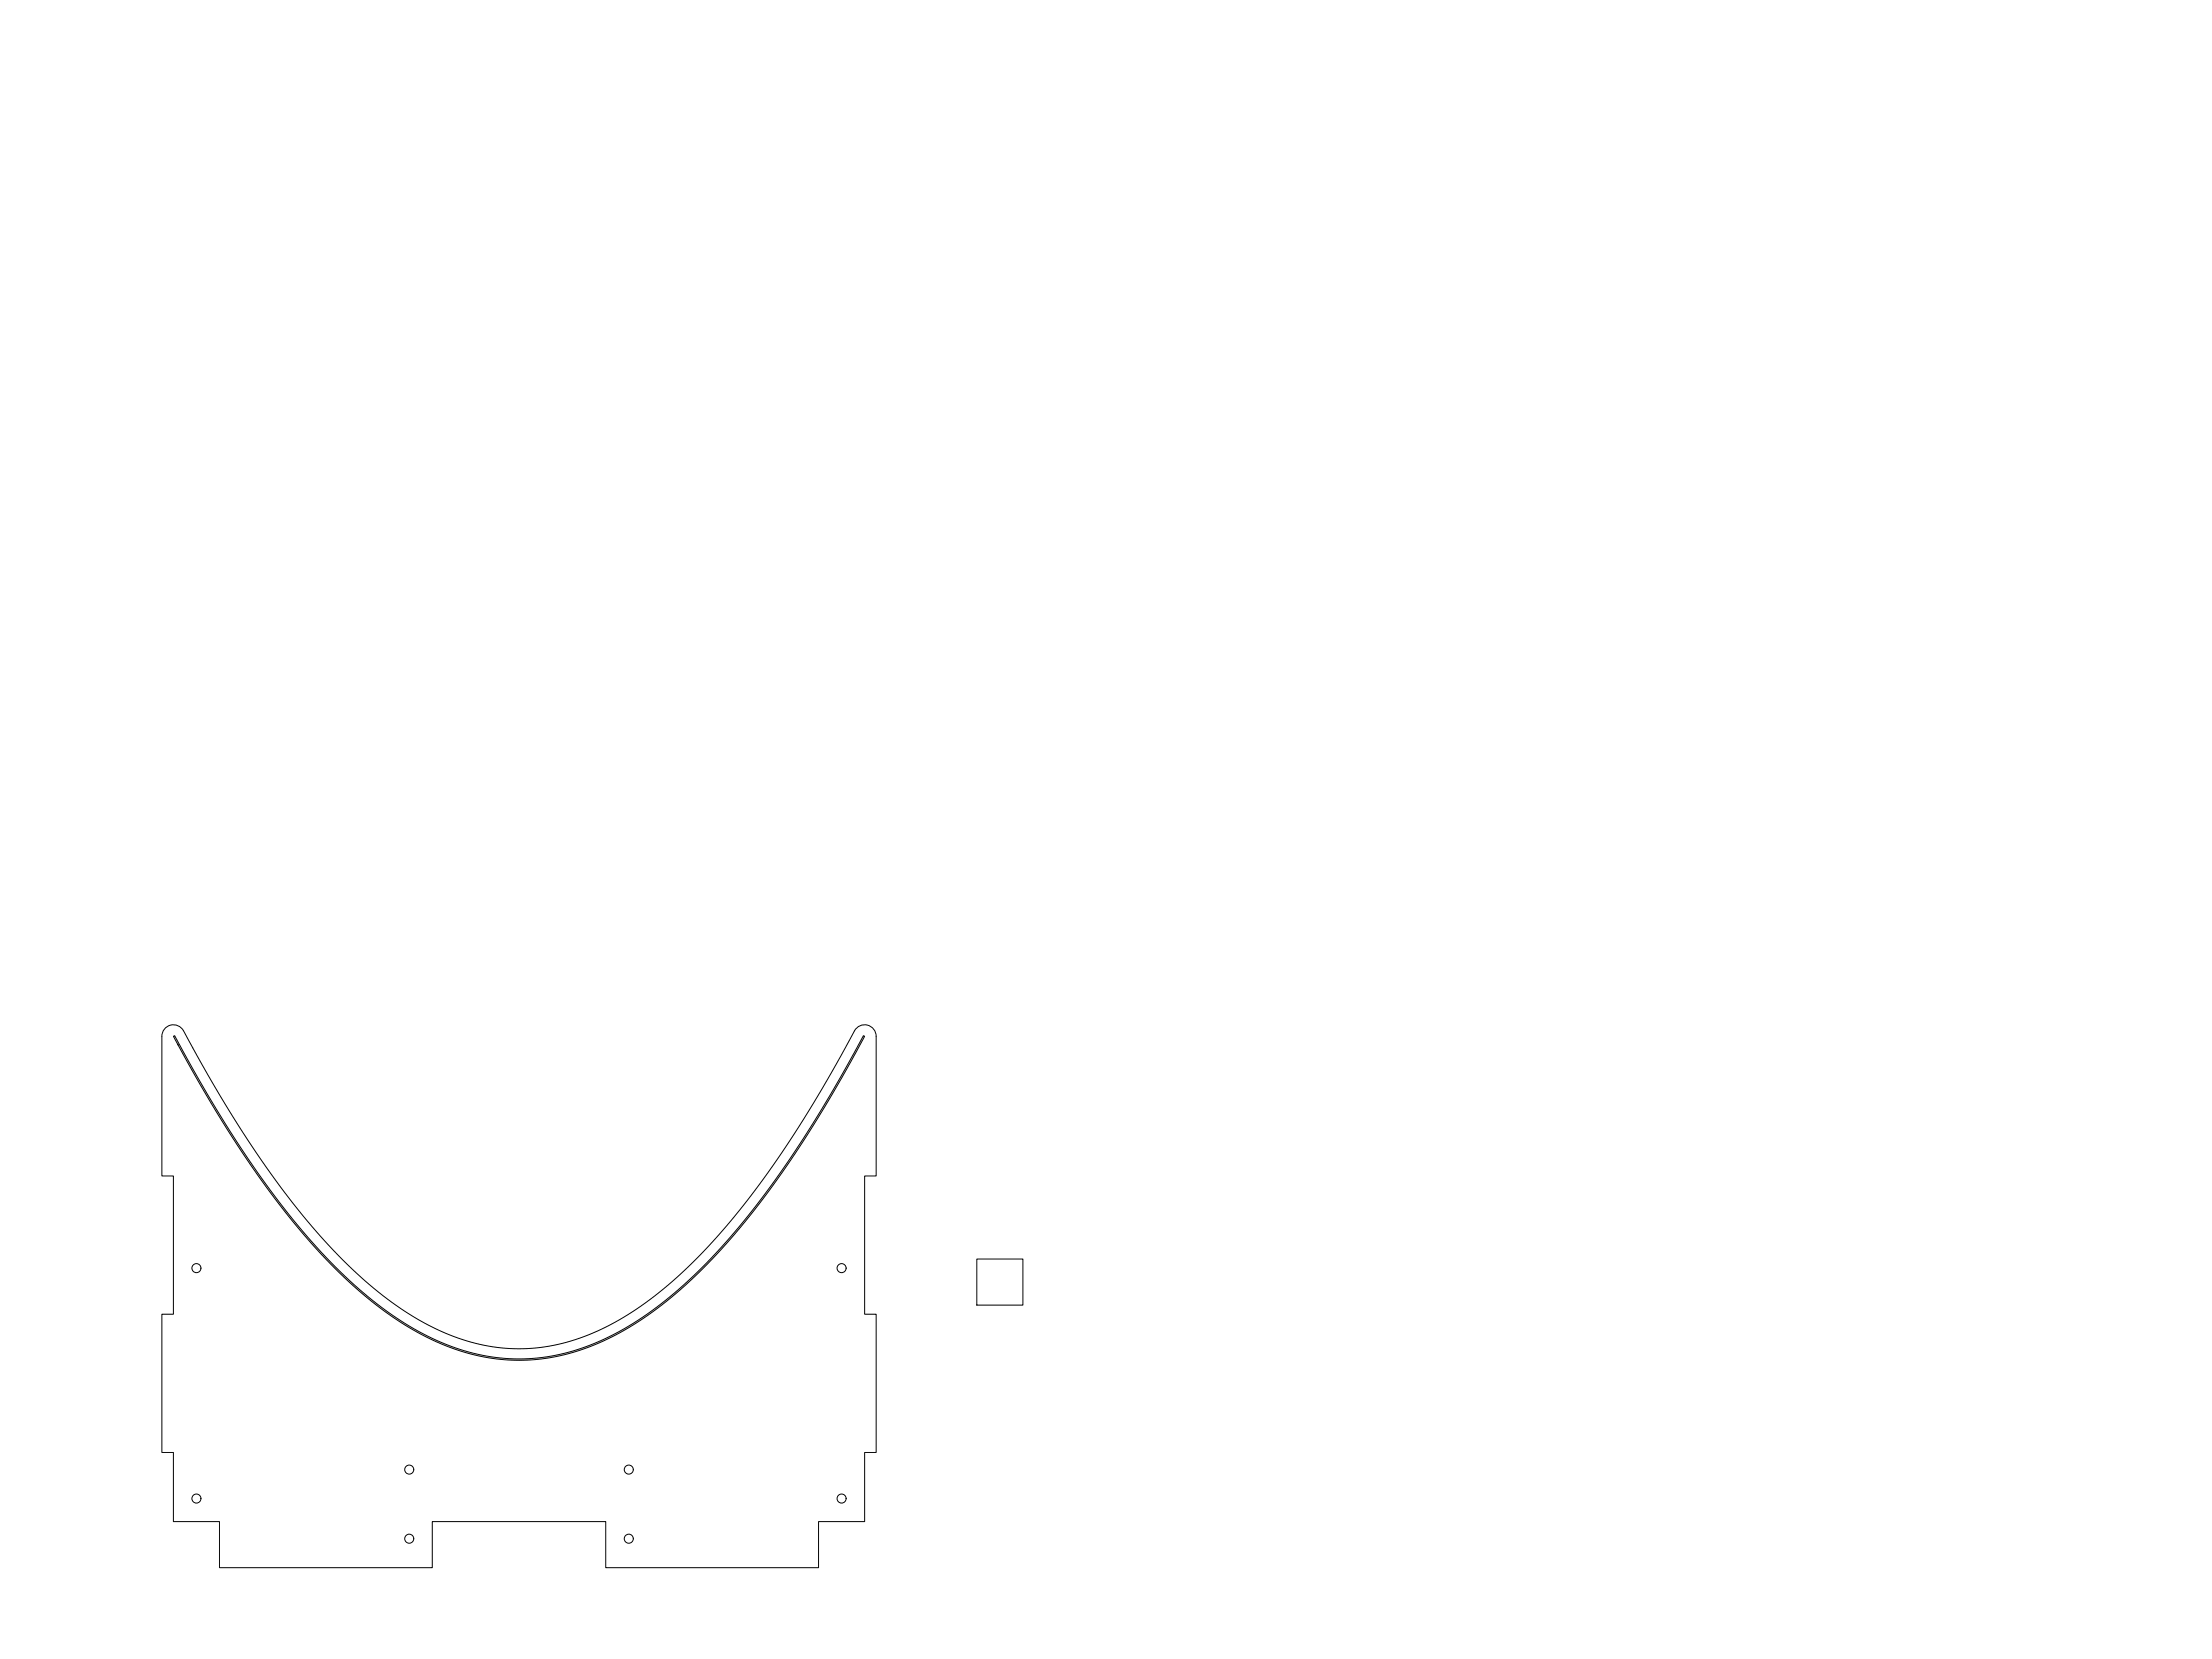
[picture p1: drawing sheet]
<svg xmlns="http://www.w3.org/2000/svg" width="1219mm" height="914mm" viewBox="0 0 1219 914" stroke-linecap="round" stroke-linejoin="round" font-family="sans-serif">
<!-- layer: 0 -->
<g fill="none" stroke="#000" stroke-width=".55">
<path d="M91 567a6 6 0 0 1 10 1 559 559 0 0 0 83 121 178 178 0 0 0 71 49 103 103 0 0 0 89-12 271 271 0 0 0 74-73 736 736 0 0 0 54-86 6 6 0 0 1 7-2 6 6 0 0 1 4 6v77h-6v76h6v77h-6v38h-26v25h-117v-25h-96v25h-117v-25h-25v-38h-7v-77h7v-76h-7v-77l1-2zM96 571a565 565 0 0 0 84 122 183 183 0 0 0 73 51 109 109 0 0 0 94-13 276 276 0 0 0 76-74 688 688 0 0 0 53-86h1a566 566 0 0 1-84 123 184 184 0 0 1-74 50 110 110 0 0 1-94-13 277 277 0 0 1-76-74 689 689 0 0 1-53-86zM538 694h26v25h-26z"/>
<circle cx="108" cy="699" r="2.5"/>
<circle cx="464" cy="699" r="2.5"/>
<circle cx="226" cy="810" r="2.5"/>
<circle cx="347" cy="810" r="2.5"/>
<circle cx="108" cy="826" r="2.5"/>
<circle cx="464" cy="826" r="2.5"/>
<circle cx="226" cy="848" r="2.5"/>
<circle cx="347" cy="848" r="2.5"/>
</g>
</svg>
